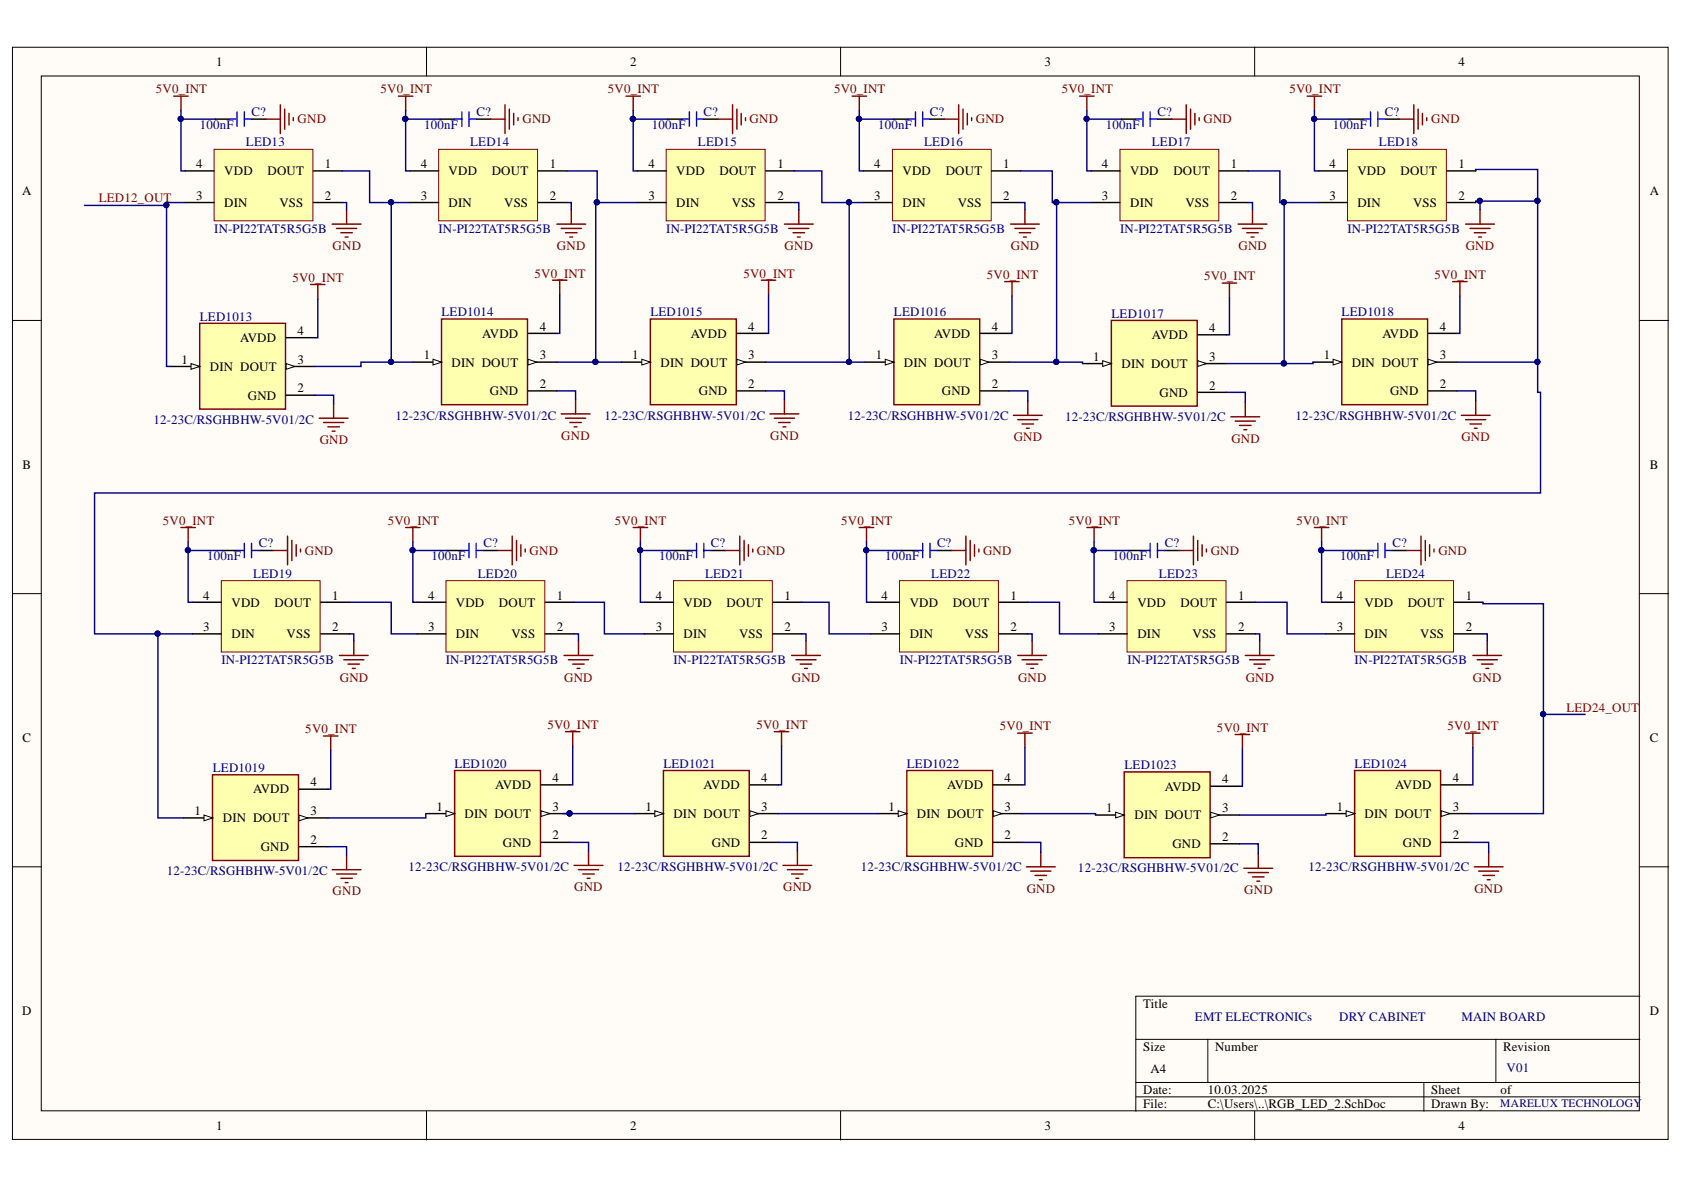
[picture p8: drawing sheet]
<svg xmlns="http://www.w3.org/2000/svg" width="297mm" height="210mm" viewBox="0 0 297 210" stroke-linecap="round" stroke-linejoin="round" font-family="sans-serif">
<defs><g id="words">
<g font-size="2.3">
<text x="38.1" y="11.6">1</text>
<text x="111.2" y="11.6">2</text>
<text x="184.2" y="11.6">3</text>
<text x="257.3" y="11.6">4</text>
<text x="34.6" y="29.6">4</text>
<text x="57.3" y="29.6">1</text>
<text x="74.2" y="29.6">4</text>
<text x="97" y="29.6">1</text>
<text x="114.4" y="29.6">4</text>
<text x="137.1" y="29.6">1</text>
<text x="154.2" y="29.6">4</text>
<text x="177" y="29.6">1</text>
<text x="194.4" y="29.6">4</text>
<text x="217.1" y="29.6">1</text>
<text x="234.5" y="29.6">4</text>
<text x="257.3" y="29.6">1</text>
<text x="3.9" y="34.4">A</text>
<text x="34.6" y="35.2">3</text>
<text x="39.6" y="30.9">VDD</text>
<text x="47.2" y="30.9">DOUT</text>
<text x="57.3" y="35.2">2</text>
<text x="74.2" y="35.2">3</text>
<text x="79.1" y="30.9">VDD</text>
<text x="86.7" y="30.9">DOUT</text>
<text x="97" y="35.2">2</text>
<text x="114.4" y="35.2">3</text>
<text x="119.3" y="30.9">VDD</text>
<text x="126.9" y="30.9">DOUT</text>
<text x="137.1" y="35.2">2</text>
<text x="154.2" y="35.2">3</text>
<text x="159.2" y="30.9">VDD</text>
<text x="166.8" y="30.9">DOUT</text>
<text x="177" y="35.2">2</text>
<text x="194.4" y="35.2">3</text>
<text x="199.4" y="30.9">VDD</text>
<text x="207" y="30.9">DOUT</text>
<text x="217.1" y="35.2">2</text>
<text x="234.5" y="35.2">3</text>
<text x="239.4" y="30.9">VDD</text>
<text x="247" y="30.9">DOUT</text>
<text x="257.3" y="35.2">2</text>
<text x="291" y="34.4">A</text>
<text x="39.6" y="36.5">DIN</text>
<text x="49.3" y="36.5">VSS</text>
<text x="79.1" y="36.5">DIN</text>
<text x="88.9" y="36.5">VSS</text>
<text x="119.3" y="36.5">DIN</text>
<text x="129.1" y="36.5">VSS</text>
<text x="159.2" y="36.5">DIN</text>
<text x="168.9" y="36.5">VSS</text>
<text x="199.4" y="36.5">DIN</text>
<text x="209.1" y="36.5">VSS</text>
<text x="239.4" y="36.5">DIN</text>
<text x="249.2" y="36.5">VSS</text>
<text x="52.5" y="59.1">4</text>
<text x="85.1" y="59.6">AVDD</text>
<text x="95.2" y="58.3">4</text>
<text x="121.8" y="59.6">AVDD</text>
<text x="132" y="58.3">4</text>
<text x="164.8" y="59.6">AVDD</text>
<text x="174.9" y="58.3">4</text>
<text x="203.2" y="59.9">AVDD</text>
<text x="213.3" y="58.6">4</text>
<text x="243.8" y="59.6">AVDD</text>
<text x="254" y="58.3">4</text>
<text x="32" y="64.2">1</text>
<text x="37" y="65.4">DIN DOUT</text>
<text x="42.4" y="60.4">AVDD</text>
<text x="52.5" y="64.2">3</text>
<text x="74.7" y="63.4">1</text>
<text x="79.6" y="64.7">DIN DOUT</text>
<text x="95.2" y="63.4">3</text>
<text x="111.5" y="63.4">1</text>
<text x="116.5" y="64.7">DIN DOUT</text>
<text x="132" y="63.4">3</text>
<text x="154.5" y="63.4">1</text>
<text x="159.5" y="64.7">DIN DOUT</text>
<text x="174.9" y="63.4">3</text>
<text x="192.9" y="63.6">1</text>
<text x="197.8" y="64.9">DIN DOUT</text>
<text x="213.3" y="63.6">3</text>
<text x="233.5" y="63.4">1</text>
<text x="238.4" y="64.7">DIN DOUT</text>
<text x="254" y="63.4">3</text>
<text x="43.7" y="70.5">GND</text>
<text x="52.5" y="69.2">2</text>
<text x="86.4" y="69.7">GND</text>
<text x="95.2" y="68.5">2</text>
<text x="123.3" y="69.7">GND</text>
<text x="132" y="68.5">2</text>
<text x="166.1" y="69.7">GND</text>
<text x="174.9" y="68.5">2</text>
<text x="204.5" y="70">GND</text>
<text x="213.3" y="68.7">2</text>
<text x="245.2" y="69.7">GND</text>
<text x="254" y="68.5">2</text>
<text x="4" y="82.6">B</text>
<text x="291" y="82.6">B</text>
<text x="35.8" y="105.8">4</text>
<text x="40.8" y="107">VDD</text>
<text x="48.4" y="107">DOUT</text>
<text x="58.6" y="105.8">1</text>
<text x="75.5" y="105.8">4</text>
<text x="80.4" y="107">VDD</text>
<text x="88" y="107">DOUT</text>
<text x="98.2" y="105.8">1</text>
<text x="115.7" y="105.8">4</text>
<text x="120.6" y="107">VDD</text>
<text x="128.2" y="107">DOUT</text>
<text x="138.4" y="105.8">1</text>
<text x="155.5" y="105.8">4</text>
<text x="160.5" y="107">VDD</text>
<text x="168.1" y="107">DOUT</text>
<text x="178.2" y="105.8">1</text>
<text x="195.6" y="105.8">4</text>
<text x="200.6" y="107">VDD</text>
<text x="208.2" y="107">DOUT</text>
<text x="218.4" y="105.8">1</text>
<text x="235.8" y="105.8">4</text>
<text x="240.7" y="107">VDD</text>
<text x="248.3" y="107">DOUT</text>
<text x="258.5" y="105.8">1</text>
<text x="35.8" y="111.3">3</text>
<text x="40.8" y="112.6">DIN</text>
<text x="50.6" y="112.6">VSS</text>
<text x="58.6" y="111.3">2</text>
<text x="75.5" y="111.3">3</text>
<text x="80.4" y="112.6">DIN</text>
<text x="90.2" y="112.6">VSS</text>
<text x="98.2" y="111.3">2</text>
<text x="115.7" y="111.3">3</text>
<text x="120.6" y="112.6">DIN</text>
<text x="130.4" y="112.6">VSS</text>
<text x="138.4" y="111.3">2</text>
<text x="155.5" y="111.3">3</text>
<text x="160.5" y="112.6">DIN</text>
<text x="170.2" y="112.6">VSS</text>
<text x="178.2" y="111.3">2</text>
<text x="195.6" y="111.3">3</text>
<text x="200.6" y="112.6">DIN</text>
<text x="210.4" y="112.6">VSS</text>
<text x="218.4" y="111.3">2</text>
<text x="235.8" y="111.3">3</text>
<text x="240.7" y="112.6">DIN</text>
<text x="250.5" y="112.6">VSS</text>
<text x="258.5" y="111.3">2</text>
<text x="4" y="130.8">C</text>
<text x="291" y="130.8">C</text>
<text x="97.5" y="137.9">4</text>
<text x="134.3" y="137.9">4</text>
<text x="177.2" y="137.9">4</text>
<text x="256.3" y="137.9">4</text>
<text x="34.3" y="143.8">1</text>
<text x="44.6" y="140">AVDD</text>
<text x="54.8" y="138.7">4</text>
<text x="54.8" y="143.8">3</text>
<text x="77" y="143">1</text>
<text x="87.3" y="139.2">AVDD</text>
<text x="97.5" y="143">3</text>
<text x="113.9" y="143">1</text>
<text x="124.1" y="139.2">AVDD</text>
<text x="134.3" y="143">3</text>
<text x="156.7" y="143">1</text>
<text x="167.1" y="139.2">AVDD</text>
<text x="177.2" y="143">3</text>
<text x="195.1" y="143.3">1</text>
<text x="205.4" y="139.5">AVDD</text>
<text x="215.6" y="138.2">4</text>
<text x="215.6" y="143.3">3</text>
<text x="235.8" y="143">1</text>
<text x="246.1" y="139.2">AVDD</text>
<text x="256.3" y="143">3</text>
<text x="39.3" y="145">DIN DOUT</text>
<text x="54.8" y="148.8">2</text>
<text x="81.9" y="144.3">DIN DOUT</text>
<text x="88.7" y="149.3">GND</text>
<text x="97.5" y="148.1">2</text>
<text x="118.8" y="144.3">DIN DOUT</text>
<text x="125.6" y="149.3">GND</text>
<text x="134.3" y="148.1">2</text>
<text x="161.7" y="144.3">DIN DOUT</text>
<text x="168.4" y="149.3">GND</text>
<text x="177.2" y="148.1">2</text>
<text x="200.1" y="144.5">DIN DOUT</text>
<text x="206.8" y="149.6">GND</text>
<text x="215.6" y="148.3">2</text>
<text x="240.7" y="144.3">DIN DOUT</text>
<text x="247.5" y="149.3">GND</text>
<text x="256.3" y="148.1">2</text>
<text x="46" y="150.1">GND</text>
<text x="3.9" y="179">D</text>
<text x="201.6" y="177.8">Title</text>
<text x="291" y="179">D</text>
<text x="201.6" y="185.4">Size</text>
<text x="214.3" y="185.4">Number</text>
<text x="265.1" y="185.4">Revision</text>
<text x="202.9" y="189.2">A4</text>
<text x="201.6" y="193">Date:</text>
<text x="201.6" y="195.5">File:</text>
<text x="213.1" y="193">10.03.2025</text>
<text x="213.1" y="195.5">C:\Users\..\RGB_LED_2.SchDoc</text>
<text x="252.5" y="193">Sheet</text>
<text x="252.5" y="195.5">Drawn By:</text>
<text x="264.7" y="193">of</text>
<text x="38.1" y="199.3">1</text>
<text x="111.2" y="199.3">2</text>
<text x="184.2" y="199.3">3</text>
<text x="257.3" y="199.3">4</text>
</g>
<g font-size="2.3" fill="#800000">
<text x="27.5" y="16.5">5V0_INT</text>
<text x="67.1" y="16.5">5V0_INT</text>
<text x="107.2" y="16.5">5V0_INT</text>
<text x="147.1" y="16.5">5V0_INT</text>
<text x="187.3" y="16.5">5V0_INT</text>
<text x="227.4" y="16.5">5V0_INT</text>
<text x="52.5" y="21.8">GND</text>
<text x="92.2" y="21.8">GND</text>
<text x="132.2" y="21.8">GND</text>
<text x="172.1" y="21.8">GND</text>
<text x="212.3" y="21.8">GND</text>
<text x="252.5" y="21.8">GND</text>
<text x="17.4" y="35.7">LED12_OUT</text>
<text x="58.7" y="44.1">GND</text>
<text x="98.2" y="44.1">GND</text>
<text x="138.4" y="44.1">GND</text>
<text x="178.3" y="44.1">GND</text>
<text x="218.5" y="44.1">GND</text>
<text x="258.5" y="44.1">GND</text>
<text x="51.6" y="49.7">5V0_INT</text>
<text x="94.3" y="49">5V0_INT</text>
<text x="131.1" y="49">5V0_INT</text>
<text x="174.1" y="49.2">5V0_INT</text>
<text x="212.4" y="49.5">5V0_INT</text>
<text x="253" y="49.2">5V0_INT</text>
<text x="99" y="77.6">GND</text>
<text x="135.9" y="77.6">GND</text>
<text x="178.8" y="77.8">GND</text>
<text x="257.8" y="77.8">GND</text>
<text x="56.4" y="78.3">GND</text>
<text x="217.2" y="78.1">GND</text>
<text x="28.7" y="92.5">5V0_INT</text>
<text x="68.4" y="92.5">5V0_INT</text>
<text x="108.5" y="92.5">5V0_INT</text>
<text x="148.4" y="92.5">5V0_INT</text>
<text x="188.5" y="92.5">5V0_INT</text>
<text x="228.7" y="92.5">5V0_INT</text>
<text x="53.8" y="97.8">GND</text>
<text x="93.4" y="97.8">GND</text>
<text x="133.5" y="97.8">GND</text>
<text x="173.4" y="97.8">GND</text>
<text x="213.6" y="97.8">GND</text>
<text x="253.7" y="97.8">GND</text>
<text x="59.9" y="120.2">GND</text>
<text x="99.5" y="120.2">GND</text>
<text x="139.7" y="120.2">GND</text>
<text x="179.6" y="120.2">GND</text>
<text x="219.7" y="120.2">GND</text>
<text x="259.8" y="120.2">GND</text>
<text x="276.3" y="125.5">LED24_OUT</text>
<text x="53.9" y="129.3">5V0_INT</text>
<text x="96.6" y="128.6">5V0_INT</text>
<text x="133.4" y="128.6">5V0_INT</text>
<text x="176.4" y="128.8">5V0_INT</text>
<text x="214.7" y="129.1">5V0_INT</text>
<text x="255.3" y="128.8">5V0_INT</text>
<text x="58.7" y="157.9">GND</text>
<text x="101.3" y="157.2">GND</text>
<text x="138.1" y="157.2">GND</text>
<text x="181.1" y="157.4">GND</text>
<text x="219.5" y="157.7">GND</text>
<text x="260.1" y="157.4">GND</text>
</g>
<g font-size="2.3" fill="#000080">
<text x="35.3" y="22.8">100nF</text>
<text x="44.4" y="20.5">C?</text>
<text x="74.8" y="22.8">100nF</text>
<text x="84" y="20.5">C?</text>
<text x="115" y="22.8">100nF</text>
<text x="124.1" y="20.5">C?</text>
<text x="154.9" y="22.8">100nF</text>
<text x="164" y="20.5">C?</text>
<text x="195" y="22.8">100nF</text>
<text x="204.2" y="20.5">C?</text>
<text x="235.1" y="22.8">100nF</text>
<text x="244.3" y="20.5">C?</text>
<text x="43.4" y="25.8">LED13</text>
<text x="82.9" y="25.8">LED14</text>
<text x="123.1" y="25.8">LED15</text>
<text x="163" y="25.8">LED16</text>
<text x="203.2" y="25.8">LED17</text>
<text x="243.2" y="25.8">LED18</text>
<text x="37.8" y="41">IN-PI22TAT5R5G5B</text>
<text x="77.4" y="41">IN-PI22TAT5R5G5B</text>
<text x="117.5" y="41">IN-PI22TAT5R5G5B</text>
<text x="157.4" y="41">IN-PI22TAT5R5G5B</text>
<text x="197.6" y="41">IN-PI22TAT5R5G5B</text>
<text x="237.7" y="41">IN-PI22TAT5R5G5B</text>
<text x="35.3" y="56.6">LED1013</text>
<text x="77.9" y="55.8">LED1014</text>
<text x="114.7" y="55.8">LED1015</text>
<text x="157.7" y="55.8">LED1016</text>
<text x="196.1" y="56.1">LED1017</text>
<text x="236.6" y="55.8">LED1018</text>
<text x="27.1" y="74.8">12-23C/RSGHBHW-5V01/2C</text>
<text x="69.8" y="74">12-23C/RSGHBHW-5V01/2C</text>
<text x="106.6" y="74">12-23C/RSGHBHW-5V01/2C</text>
<text x="149.6" y="74">12-23C/RSGHBHW-5V01/2C</text>
<text x="187.9" y="74.3">12-23C/RSGHBHW-5V01/2C</text>
<text x="228.5" y="74">12-23C/RSGHBHW-5V01/2C</text>
<text x="36.5" y="98.9">100nF</text>
<text x="44.6" y="101.9">LED19</text>
<text x="45.7" y="96.6">C?</text>
<text x="76.1" y="98.9">100nF</text>
<text x="84.3" y="101.9">LED20</text>
<text x="85.3" y="96.6">C?</text>
<text x="116.3" y="98.9">100nF</text>
<text x="124.4" y="101.9">LED21</text>
<text x="125.4" y="96.6">C?</text>
<text x="156.2" y="98.9">100nF</text>
<text x="164.3" y="101.9">LED22</text>
<text x="165.3" y="96.6">C?</text>
<text x="196.3" y="98.9">100nF</text>
<text x="204.4" y="101.9">LED23</text>
<text x="205.4" y="96.6">C?</text>
<text x="236.4" y="98.9">100nF</text>
<text x="244.5" y="101.9">LED24</text>
<text x="245.6" y="96.6">C?</text>
<text x="39.1" y="117.2">IN-PI22TAT5R5G5B</text>
<text x="78.6" y="117.2">IN-PI22TAT5R5G5B</text>
<text x="118.8" y="117.2">IN-PI22TAT5R5G5B</text>
<text x="158.7" y="117.2">IN-PI22TAT5R5G5B</text>
<text x="198.9" y="117.2">IN-PI22TAT5R5G5B</text>
<text x="238.9" y="117.2">IN-PI22TAT5R5G5B</text>
<text x="37.5" y="136.2">LED1019</text>
<text x="80.2" y="135.4">LED1020</text>
<text x="117" y="135.4">LED1021</text>
<text x="160" y="135.4">LED1022</text>
<text x="198.3" y="135.7">LED1023</text>
<text x="238.9" y="135.4">LED1024</text>
<text x="29.4" y="154.4">12-23C/RSGHBHW-5V01/2C</text>
<text x="72" y="153.6">12-23C/RSGHBHW-5V01/2C</text>
<text x="108.9" y="153.6">12-23C/RSGHBHW-5V01/2C</text>
<text x="151.8" y="153.6">12-23C/RSGHBHW-5V01/2C</text>
<text x="190.1" y="153.9">12-23C/RSGHBHW-5V01/2C</text>
<text x="230.8" y="153.6">12-23C/RSGHBHW-5V01/2C</text>
<text x="210.8" y="180.1">EMT ELECTRONICs</text>
<text x="236.2" y="180.1">DRY CABINET</text>
<text x="257.8" y="180.1">MAIN BOARD</text>
<text x="265.7" y="189.1">V01</text>
</g>
<text font-size="2" fill="#000080" x="264.6" y="195.3">MARELUX TECHNOLOGY</text>
</g></defs>
<g fill="#fffcf8" stroke="#000" stroke-width=".18">
<path d="M2.2 8.3h292v192.7h-292z"/>
<path d="M7.3 13.4h281.9v182.5h-281.9z"/>
</g>
<g fill="none" stroke="#000" stroke-width=".18">
<path d="M75.2 8.3v5.1M148.3 8.3v5.1M221.3 8.3v5.1M2.2 56.5h5.1M289.3 56.5h5M2.2 104.7h5.1M289.3 104.7h5M2.2 152.9h5.1M289.3 152.9h5M289.3 175.7h-89v20.3M75.2 196v5.1M148.3 196v5.1"/>
<path d="M200.3 183.3h89M200.3 190.9h89M200.3 193.5h89M213 183.3v7.6M221.3 196v5.1M251.2 190.9v5.1M263.9 183.3v7.6"/>
</g>
<path d="M30.7 17h2.5M31.9 17v2.5M58.6 39.5h5.1M61.1 37v2.5M59.4 40.3h3.5M60.1 41.1h2.1M60.9 41.8h.5" fill="none" stroke="#800000" stroke-width=".25"/>
<path d="M37.8 26.3h17.4v12.6h-17.4z" fill="#ffffb0" stroke="#800000" stroke-width=".18"/>
<path d="M32.7 30.1h5.1M32.7 35.7h5.1M38 21h2.6M44.4 21h2.5M55.3 30.1h5.1M55.3 35.7h5.1" fill="none" stroke="#000" stroke-width=".25"/>
<path d="M41.8 19.7v2.6M43.1 19.7v2.6M40.6 21h1.2M43.1 21h1.3" fill="none" stroke="#00f" stroke-width=".25"/>
<path d="M49.4 18.5v5.1M50.2 19.2v3.6M70.3 17h2.5M71.6 17v2.5M46.9 21h2.5M51 20v2M51.7 20.8v.5M98.2 39.5h5.1M100.8 37v2.5M99 40.3h3.5M99.7 41.1h2.1M100.5 41.8h.5" fill="none" stroke="#800000" stroke-width=".25"/>
<path d="M77.4 26.3h17.4v12.6h-17.4z" fill="#ffffb0" stroke="#800000" stroke-width=".18"/>
<path d="M72.3 30.1h5.1M72.3 35.7h5.1M77.6 21h2.6M84 21h2.5M94.9 30.1h5.1M94.9 35.7h5.1" fill="none" stroke="#000" stroke-width=".25"/>
<path d="M81.5 19.7v2.6M82.7 19.7v2.6M80.2 21h1.3M82.7 21h1.3" fill="none" stroke="#00f" stroke-width=".25"/>
<path d="M89.1 18.5v5.1M89.8 19.2v3.6M110.4 17h2.6M111.7 17v2.5M86.5 21h2.6M90.6 20v2M91.4 20.8v.5M138.4 39.5h5M140.9 37v2.5M139.1 40.3h3.6M139.9 41.1h2M140.6 41.8h.6" fill="none" stroke="#800000" stroke-width=".25"/>
<path d="M117.5 26.3h17.5v12.6h-17.5z" fill="#ffffb0" stroke="#800000" stroke-width=".18"/>
<path d="M112.5 30.1h5M112.5 35.7h5M117.8 21h2.5M124.1 21h2.6M135.1 30.1h5M135.1 35.7h5" fill="none" stroke="#000" stroke-width=".25"/>
<path d="M121.6 19.7v2.6M122.9 19.7v2.6M120.3 21h1.3M122.9 21h1.2" fill="none" stroke="#00f" stroke-width=".25"/>
<path d="M129.2 18.5v5.1M130 19.2v3.6M150.3 17h2.5M151.6 17v2.5M126.7 21h2.5M130.7 20v2M131.5 20.8v.5M178.2 39.5h5.1M180.8 37v2.5M179 40.3h3.6M179.8 41.1h2M180.5 41.8h.5" fill="none" stroke="#800000" stroke-width=".25"/>
<path d="M157.4 26.3h17.4v12.6h-17.4z" fill="#ffffb0" stroke="#800000" stroke-width=".18"/>
<path d="M152.3 30.1h5.1M152.3 35.7h5.1M157.7 21h2.5M164 21h2.6M174.9 30.1h5.1M174.9 35.7h5.1" fill="none" stroke="#000" stroke-width=".25"/>
<path d="M161.5 19.7v2.6M162.8 19.7v2.6M160.2 21h1.3M162.8 21h1.2" fill="none" stroke="#00f" stroke-width=".25"/>
<path d="M169.1 18.5v5.1M169.9 19.2v3.6M190.4 17h2.6M191.7 17v2.5M166.6 21h2.5M170.6 20v2M171.4 20.8v.5M218.4 39.5h5.1M220.9 37v2.5M219.1 40.3h3.6M219.9 41.1h2M220.7 41.8h.5" fill="none" stroke="#800000" stroke-width=".25"/>
<path d="M197.6 26.3h17.4v12.6h-17.4z" fill="#ffffb0" stroke="#800000" stroke-width=".18"/>
<path d="M192.5 30.1h5.1M192.5 35.7h5.1M197.8 21h2.5M204.2 21h2.5M215.1 30.1h5.1M215.1 35.7h5.1" fill="none" stroke="#000" stroke-width=".25"/>
<path d="M201.6 19.7v2.6M202.9 19.7v2.6M200.3 21h1.3M202.9 21h1.3" fill="none" stroke="#00f" stroke-width=".25"/>
<path d="M209.2 18.5v5.1M210 19.2v3.6M230.6 17h2.5M231.8 17v2.5M206.7 21h2.5M210.8 20v2M211.5 20.8v.5M258.5 39.5h5.1M261.1 37v2.5M259.3 40.3h3.5M260 41.1h2.1M260.8 41.8h.5" fill="none" stroke="#800000" stroke-width=".25"/>
<path d="M237.7 26.3h17.4v12.6h-17.4z" fill="#ffffb0" stroke="#800000" stroke-width=".18"/>
<path d="M232.6 30.1h5.1M232.6 35.7h5.1M237.9 21h2.6M244.3 21h2.5M255.2 30.1h5.1M255.2 35.7h5.1" fill="none" stroke="#000" stroke-width=".25"/>
<path d="M241.8 19.7v2.6M243 19.7v2.6M240.5 21h1.3M243 21h1.3" fill="none" stroke="#00f" stroke-width=".25"/>
<path d="M249.4 18.5v5.1M250.1 19.2v3.6M246.8 21h2.6M250.9 20v2M251.7 20.8v.5M31.9 93h2.6M33.2 93v2.6M59.9 115.6h5M60.6 116.4h3.6M61.4 117.1h2M62.2 117.9h.5M62.4 113.1v2.5" fill="none" stroke="#800000" stroke-width=".25"/>
<path d="M39 102.4h17.5v12.6h-17.5z" fill="#ffffb0" stroke="#800000" stroke-width=".18"/>
<path d="M39.3 97.1h2.5M45.6 97.1h2.6M34 106.2h5M34 111.8h5M56.6 106.2h5M56.6 111.8h5" fill="none" stroke="#000" stroke-width=".25"/>
<path d="M41.8 97.1h1.3M43.1 95.8v2.6M44.4 95.8v2.6M44.4 97.1h1.2" fill="none" stroke="#00f" stroke-width=".25"/>
<path d="M48.2 97.1h2.5M50.7 94.6v5M51.5 95.3v3.6M52.2 96.1v2M53 96.8v.6M71.6 93h2.5M72.8 93v2.6M99.5 115.6h5.1M100.3 116.4h3.5M101 117.1h2.1M101.8 117.9h.5M102 113.1v2.5" fill="none" stroke="#800000" stroke-width=".25"/>
<path d="M78.7 102.4h17.4v12.6h-17.4z" fill="#ffffb0" stroke="#800000" stroke-width=".18"/>
<path d="M78.9 97.1h2.6M85.3 97.1h2.5M73.6 106.2h5.1M73.6 111.8h5.1M96.2 106.2h5.1M96.2 111.8h5.1" fill="none" stroke="#000" stroke-width=".25"/>
<path d="M81.5 97.1h1.2M82.7 95.8v2.6M84 95.8v2.6M84 97.1h1.3" fill="none" stroke="#00f" stroke-width=".25"/>
<path d="M87.8 97.1h2.5M90.3 94.6v5M91.1 95.3v3.6M91.9 96.1v2M92.6 96.8v.6M111.7 93h2.5M113 93v2.6M139.6 115.6h5.1M140.4 116.4h3.6M141.2 117.1h2M141.9 117.9h.5M142.2 113.1v2.5" fill="none" stroke="#800000" stroke-width=".25"/>
<path d="M118.8 102.4h17.4v12.6h-17.4z" fill="#ffffb0" stroke="#800000" stroke-width=".18"/>
<path d="M119.1 97.1h2.5M125.4 97.1h2.5M113.7 106.2h5.1M113.7 111.8h5.1M136.3 106.2h5.1M136.3 111.8h5.1" fill="none" stroke="#000" stroke-width=".25"/>
<path d="M121.6 97.1h1.3M122.9 95.8v2.6M124.1 95.8v2.6M124.1 97.1h1.3" fill="none" stroke="#00f" stroke-width=".25"/>
<path d="M127.9 97.1h2.6M130.5 94.6v5M131.2 95.3v3.6M132 96.1v2M132.8 96.8v.6M151.6 93h2.5M152.8 93v2.6M179.5 115.6h5.1M180.3 116.4h3.5M181 117.1h2.1M181.8 117.9h.5M182.1 113.1v2.5" fill="none" stroke="#800000" stroke-width=".25"/>
<path d="M158.7 102.4h17.4v12.6h-17.4z" fill="#ffffb0" stroke="#800000" stroke-width=".18"/>
<path d="M158.9 97.1h2.6M165.3 97.1h2.5M153.6 106.2h5.1M153.6 111.8h5.1M176.2 106.2h5.1M176.2 111.8h5.1" fill="none" stroke="#000" stroke-width=".25"/>
<path d="M161.5 97.1h1.3M162.8 95.8v2.6M164 95.8v2.6M164 97.1h1.3" fill="none" stroke="#00f" stroke-width=".25"/>
<path d="M167.8 97.1h2.6M170.4 94.6v5M171.1 95.3v3.6M171.9 96.1v2M172.7 96.8v.6M191.7 93h2.6M193 93v2.6M219.7 115.6h5M220.4 116.4h3.6M221.2 117.1h2M221.9 117.9h.5M222.2 113.1v2.5" fill="none" stroke="#800000" stroke-width=".25"/>
<path d="M198.8 102.4h17.5v12.6h-17.5z" fill="#ffffb0" stroke="#800000" stroke-width=".18"/>
<path d="M199.1 97.1h2.5M205.4 97.1h2.6M193.7 106.2h5.1M193.7 111.8h5.1M216.4 106.2h5M216.4 111.8h5" fill="none" stroke="#000" stroke-width=".25"/>
<path d="M201.6 97.1h1.3M202.9 95.8v2.6M204.2 95.8v2.6M204.2 97.1h1.2" fill="none" stroke="#00f" stroke-width=".25"/>
<path d="M208 97.1h2.5M210.5 94.6v5M211.3 95.3v3.6M212 96.1v2M212.8 96.8v.6M231.8 93h2.6M233.1 93v2.6M259.8 115.6h5.1M260.6 116.4h3.5M261.3 117.1h2M262.1 117.9h.5M262.3 113.1v2.5" fill="none" stroke="#800000" stroke-width=".25"/>
<path d="M238.9 102.4h17.5v12.6h-17.5z" fill="#ffffb0" stroke="#800000" stroke-width=".18"/>
<path d="M239.2 97.1h2.6M245.6 97.1h2.5M233.9 106.2h5.1M233.9 111.8h5.1M256.5 106.2h5.1M256.5 111.8h5.1" fill="none" stroke="#000" stroke-width=".25"/>
<path d="M241.8 97.1h1.2M243 95.8v2.6M244.3 95.8v2.6M244.3 97.1h1.3" fill="none" stroke="#00f" stroke-width=".25"/>
<path d="M248.1 97.1h2.5M250.6 94.6v5M251.4 95.3v3.6M252.2 96.1v2M252.9 96.8v.6" fill="none" stroke="#800000" stroke-width=".25"/>
<path d="M35.2 57h15.2v15.2h-15.2z" fill="#ffffb0" stroke="#800000" stroke-width=".25"/>
<path d="M30.1 64.6h5.1" fill="none" stroke="#000" stroke-width=".25"/>
<path d="M33.7 64.1l1.5 .5-1.5 .5z" fill="#fffcf8"/>
<path d="M33.7 64.1l1.5 .5-1.5 .5z" fill="none" stroke="#000" stroke-width=".18"/>
<path d="M50.5 59.6h5M50.5 64.6h5" fill="none" stroke="#000" stroke-width=".25"/>
<path d="M50.5 64.1l1.5 .5-1.5 .5z" fill="#fffcf8"/>
<path d="M50.5 64.1l1.5 .5-1.5 .5z" fill="none" stroke="#000" stroke-width=".18"/>
<path d="M50.5 69.7h5" fill="none" stroke="#000" stroke-width=".25"/>
<path d="M54.8 50.2h2.5M56.1 50.2v2.5M56.3 73.8h5.1M57.1 74.5h3.5M57.8 75.3h2.1M58.6 76.1h.5M58.8 71.2v2.6" fill="none" stroke="#800000" stroke-width=".25"/>
<path d="M77.9 56.3h15.1v15.1h-15.1z" fill="#ffffb0" stroke="#800000" stroke-width=".25"/>
<path d="M72.8 63.9h5.1" fill="none" stroke="#000" stroke-width=".25"/>
<path d="M76.4 63.4l1.5 .5-1.5 .5z" fill="#fffcf8"/>
<path d="M76.4 63.4l1.5 .5-1.5 .5z" fill="none" stroke="#000" stroke-width=".18"/>
<path d="M93.1 58.8h5.1M93.1 63.9h5.1" fill="none" stroke="#000" stroke-width=".25"/>
<path d="M93.1 63.4l1.6 .5-1.6 .5z" fill="#fffcf8"/>
<path d="M93.1 63.4l1.6 .5-1.6 .5z" fill="none" stroke="#000" stroke-width=".18"/>
<path d="M93.1 68.9h5.1" fill="none" stroke="#000" stroke-width=".25"/>
<path d="M97.5 49.4h2.5M98.7 49.4v2.6M99 73h5.1M99.7 73.8h3.6M100.5 74.5h2M101.3 75.3h.5M101.5 70.5v2.5" fill="none" stroke="#800000" stroke-width=".25"/>
<path d="M114.7 56.3h15.2v15.1h-15.2z" fill="#ffffb0" stroke="#800000" stroke-width=".25"/>
<path d="M109.7 63.9h5" fill="none" stroke="#000" stroke-width=".25"/>
<path d="M113.2 63.4l1.5 .5-1.5 .5z" fill="#fffcf8"/>
<path d="M113.2 63.4l1.5 .5-1.5 .5z" fill="none" stroke="#000" stroke-width=".18"/>
<path d="M130 58.8h5.1M130 63.9h5.1" fill="none" stroke="#000" stroke-width=".25"/>
<path d="M130 63.4l1.5 .5-1.5 .5z" fill="#fffcf8"/>
<path d="M130 63.4l1.5 .5-1.5 .5z" fill="none" stroke="#000" stroke-width=".18"/>
<path d="M130 68.9h5.1" fill="none" stroke="#000" stroke-width=".25"/>
<path d="M134.3 49.4h2.5M135.6 49.4v2.6M135.8 73h5.1M136.6 73.8h3.5M137.3 74.5h2.1M138.1 75.3h.5M138.4 70.5v2.5" fill="none" stroke="#800000" stroke-width=".25"/>
<path d="M157.7 56.3h15.1v15.1h-15.1z" fill="#ffffb0" stroke="#800000" stroke-width=".25"/>
<path d="M152.6 63.9h5.1" fill="none" stroke="#000" stroke-width=".25"/>
<path d="M156.1 63.4l1.6 .5-1.6 .5z" fill="#fffcf8"/>
<path d="M156.1 63.4l1.6 .5-1.6 .5z" fill="none" stroke="#000" stroke-width=".18"/>
<path d="M172.9 58.8h5.1M172.9 63.9h5.1" fill="none" stroke="#000" stroke-width=".25"/>
<path d="M172.9 63.4l1.5 .5-1.5 .5z" fill="#fffcf8"/>
<path d="M172.9 63.4l1.5 .5-1.5 .5z" fill="none" stroke="#000" stroke-width=".18"/>
<path d="M172.9 68.9h5.1" fill="none" stroke="#000" stroke-width=".25"/>
<path d="M177.2 49.7h2.6M178.5 49.7v2.5M178.8 73.3h5M179.5 74h3.6M180.3 74.8h2M181 75.5h.5M181.3 70.7v2.6" fill="none" stroke="#800000" stroke-width=".25"/>
<path d="M196 56.5h15.2v15.1h-15.2z" fill="#ffffb0" stroke="#800000" stroke-width=".25"/>
<path d="M190.9 64.1h5.1" fill="none" stroke="#000" stroke-width=".25"/>
<path d="M194.5 63.6l1.5 .5-1.5 .5z" fill="#fffcf8"/>
<path d="M194.5 63.6l1.5 .5-1.5 .5z" fill="none" stroke="#000" stroke-width=".18"/>
<path d="M211.3 59.1h5.1M211.3 64.1h5.1" fill="none" stroke="#000" stroke-width=".25"/>
<path d="M211.3 63.6l1.5 .5-1.5 .5z" fill="#fffcf8"/>
<path d="M211.3 63.6l1.5 .5-1.5 .5z" fill="none" stroke="#000" stroke-width=".18"/>
<path d="M211.3 69.2h5.1" fill="none" stroke="#000" stroke-width=".25"/>
<path d="M215.6 49.9h2.5M216.9 49.9v2.6M217.1 73.5h5.1M217.9 74.3h3.5M218.6 75h2.1M219.4 75.8h.5M219.7 71v2.5" fill="none" stroke="#800000" stroke-width=".25"/>
<path d="M236.7 56.3h15.1v15.1h-15.1z" fill="#ffffb0" stroke="#800000" stroke-width=".25"/>
<path d="M231.6 63.9h5.1" fill="none" stroke="#000" stroke-width=".25"/>
<path d="M235.2 63.4l1.5 .5-1.5 .5z" fill="#fffcf8"/>
<path d="M235.2 63.4l1.5 .5-1.5 .5z" fill="none" stroke="#000" stroke-width=".18"/>
<path d="M251.9 58.8h5.1M251.9 63.9h5.1" fill="none" stroke="#000" stroke-width=".25"/>
<path d="M251.9 63.4l1.5 .5-1.5 .5z" fill="#fffcf8"/>
<path d="M251.9 63.4l1.5 .5-1.5 .5z" fill="none" stroke="#000" stroke-width=".18"/>
<path d="M251.9 68.9h5.1" fill="none" stroke="#000" stroke-width=".25"/>
<path d="M256.2 49.7h2.6M257.5 49.7v2.5M257.8 73.3h5M258.5 74h3.6M259.3 74.8h2M260 75.5h.6M260.3 70.7v2.6" fill="none" stroke="#800000" stroke-width=".25"/>
<path d="M37.5 136.7h15.2v15.1h-15.2z" fill="#ffffb0" stroke="#800000" stroke-width=".25"/>
<path d="M32.4 144.3h5.1" fill="none" stroke="#000" stroke-width=".25"/>
<path d="M36 143.8l1.5 .5-1.5 .5z" fill="#fffcf8"/>
<path d="M36 143.8l1.5 .5-1.5 .5z" fill="none" stroke="#000" stroke-width=".18"/>
<path d="M52.8 139.2h5M52.8 144.3h5" fill="none" stroke="#000" stroke-width=".25"/>
<path d="M52.8 143.8l1.5 .5-1.5 .5z" fill="#fffcf8"/>
<path d="M52.8 143.8l1.5 .5-1.5 .5z" fill="none" stroke="#000" stroke-width=".18"/>
<path d="M52.8 149.3h5" fill="none" stroke="#000" stroke-width=".25"/>
<path d="M57.1 129.8h2.5M58.3 129.8v2.6M58.6 153.4h5.1M59.4 154.2h3.5M60.1 154.9h2.1M60.9 155.7h.5M61.1 150.9v2.5" fill="none" stroke="#800000" stroke-width=".25"/>
<path d="M80.2 135.9h15.1v15.1h-15.1z" fill="#ffffb0" stroke="#800000" stroke-width=".25"/>
<path d="M75.1 143.5h5.1" fill="none" stroke="#000" stroke-width=".25"/>
<path d="M78.7 143l1.5 .5-1.5 .5z" fill="#fffcf8"/>
<path d="M78.7 143l1.5 .5-1.5 .5z" fill="none" stroke="#000" stroke-width=".18"/>
<path d="M95.4 138.4h5.1M95.4 143.5h5.1" fill="none" stroke="#000" stroke-width=".25"/>
<path d="M95.4 143l1.6 .5-1.6 .5z" fill="#fffcf8"/>
<path d="M95.4 143l1.6 .5-1.6 .5z" fill="none" stroke="#000" stroke-width=".18"/>
<circle cx="100.5" cy="143.5" r=".46" fill="#000080" stroke="#000080" stroke-width=".18"/>
<path d="M95.4 148.6h5.1" fill="none" stroke="#000" stroke-width=".25"/>
<path d="M99.7 129.1h2.6M101 129.1v2.5M101.3 152.6h5.1M102 153.4h3.6M102.8 154.2h2M103.6 154.9h.5M103.8 150.1v2.5" fill="none" stroke="#800000" stroke-width=".25"/>
<path d="M117 135.9h15.2v15.1h-15.2z" fill="#ffffb0" stroke="#800000" stroke-width=".25"/>
<path d="M111.9 143.5h5.1" fill="none" stroke="#000" stroke-width=".25"/>
<path d="M115.5 143l1.5 .5-1.5 .5z" fill="#fffcf8"/>
<path d="M115.5 143l1.5 .5-1.5 .5z" fill="none" stroke="#000" stroke-width=".18"/>
<path d="M132.3 138.4h5M132.3 143.5h5" fill="none" stroke="#000" stroke-width=".25"/>
<path d="M132.3 143l1.5 .5-1.5 .5z" fill="#fffcf8"/>
<path d="M132.3 143l1.5 .5-1.5 .5z" fill="none" stroke="#000" stroke-width=".18"/>
<path d="M132.3 148.6h5" fill="none" stroke="#000" stroke-width=".25"/>
<path d="M136.6 129.1h2.5M137.9 129.1v2.5M138.1 152.6h5.1M138.9 153.4h3.5M139.6 154.2h2.1M140.4 154.9h.5M140.6 150.1v2.5" fill="none" stroke="#800000" stroke-width=".25"/>
<path d="M160 135.9h15.1v15.1h-15.1z" fill="#ffffb0" stroke="#800000" stroke-width=".25"/>
<path d="M154.9 143.5h5.1" fill="none" stroke="#000" stroke-width=".25"/>
<path d="M158.4 143l1.6 .5-1.6 .5z" fill="#fffcf8"/>
<path d="M158.4 143l1.6 .5-1.6 .5z" fill="none" stroke="#000" stroke-width=".18"/>
<path d="M175.2 138.4h5.1M175.2 143.5h5.1" fill="none" stroke="#000" stroke-width=".25"/>
<path d="M175.2 143l1.5 .5-1.5 .5z" fill="#fffcf8"/>
<path d="M175.2 143l1.5 .5-1.5 .5z" fill="none" stroke="#000" stroke-width=".18"/>
<path d="M175.2 148.6h5.1" fill="none" stroke="#000" stroke-width=".25"/>
<path d="M179.5 129.3h2.6M180.8 129.3v2.5M181 152.9h5.1M181.8 153.7h3.6M182.6 154.4h2M183.3 155.2h.5M183.6 150.4v2.5" fill="none" stroke="#800000" stroke-width=".25"/>
<path d="M198.3 136.2h15.2v15.1h-15.2z" fill="#ffffb0" stroke="#800000" stroke-width=".25"/>
<path d="M193.2 143.8h5.1" fill="none" stroke="#000" stroke-width=".25"/>
<path d="M196.8 143.3l1.5 .5-1.5 .5z" fill="#fffcf8"/>
<path d="M196.8 143.3l1.5 .5-1.5 .5z" fill="none" stroke="#000" stroke-width=".18"/>
<path d="M213.6 138.7h5M213.6 143.8h5" fill="none" stroke="#000" stroke-width=".25"/>
<path d="M213.6 143.3l1.5 .5-1.5 .5z" fill="#fffcf8"/>
<path d="M213.6 143.3l1.5 .5-1.5 .5z" fill="none" stroke="#000" stroke-width=".18"/>
<path d="M213.6 148.8h5" fill="none" stroke="#000" stroke-width=".25"/>
<path d="M217.9 129.6h2.5M219.1 129.6v2.5M219.4 153.1h5.1M220.2 153.9h3.5M220.9 154.7h2.1M221.7 155.4h.5M221.9 150.6v2.5" fill="none" stroke="#800000" stroke-width=".25"/>
<path d="M238.9 135.9h15.2v15.1h-15.2z" fill="#ffffb0" stroke="#800000" stroke-width=".25"/>
<path d="M233.9 143.5h5.1" fill="none" stroke="#000" stroke-width=".25"/>
<path d="M237.4 143l1.6 .5-1.6 .5z" fill="#fffcf8"/>
<path d="M237.4 143l1.6 .5-1.6 .5z" fill="none" stroke="#000" stroke-width=".18"/>
<path d="M254.2 138.4h5.1M254.2 143.5h5.1" fill="none" stroke="#000" stroke-width=".25"/>
<path d="M254.2 143l1.5 .5-1.5 .5z" fill="#fffcf8"/>
<path d="M254.2 143l1.5 .5-1.5 .5z" fill="none" stroke="#000" stroke-width=".18"/>
<path d="M254.2 148.6h5.1" fill="none" stroke="#000" stroke-width=".25"/>
<path d="M258.5 129.3h2.6M259.8 129.3v2.5M260 152.9h5.1M260.8 153.7h3.6M261.6 154.4h2M262.3 155.2h.5M262.6 150.4v2.5" fill="none" stroke="#800000" stroke-width=".25"/>
<g fill="none" stroke="#000080" stroke-width=".25">
<path d="M31.9 19.5v10.6h.8M71.6 19.5v10.6h.7M111.7 19.5v10.6h.8M151.6 19.5v10.6h.7M191.7 19.5v10.6h.8M231.8 19.5v10.6h.8M29.4 36.2v28.4h.7M31.9 21h6.1M32.7 35.7h-3.3v.5h-14.5M60.4 35.7h.7v1.3M60.4 30.1h4.8v5.6h3.8v28.2M69 35.7h3.3"/>
<path d="M71.6 21h6M100 35.7h.8v1.3M100 30.1h5.3v5.6h7.2M105.3 35.7h-.2v28.2M111.7 21h6.1M140.1 35.7h.8v1.3M140.1 30.1h4.9v5.6h4.8v28.2M149.8 35.7h2.5M151.6 21h6.1M180 35.7h.8v1.3M180 30.1h5.6v5.6h.8M191.7 21h6.1"/>
<path d="M192.5 35.7h-6.1v28.2M220.2 35.7h.7v1.3M220.2 30.1h5.6v5.6h.7M231.8 21h6.1M232.6 35.7h-6.1v28.4M260.3 30.1v-.2h10.9v5.6M261.1 35.5v1.5M271.2 35.5h-10.9v.2M271.2 35.5v28.4h-14.2M56.1 52.7v6.9h-.6M98.7 52v6.8h-.5M135.6 52v6.8h-.5"/>
<path d="M178.5 52.2v6.6h-.5M216.9 52.5v6.6h-.5M257.5 52.2v6.6h-.5M55.5 69.7h3.3v1.5M72.8 63.9h-9.1v.7h-8.2M98.2 68.9h3.3v1.6M98.2 63.9h11.5M135.1 68.9h3.3v1.6M135.1 63.9h17.5M178 68.9h3.3v1.8M178 63.9h12.9v.2M216.4 69.2h3.3v1.8"/>
<path d="M231.6 63.9v.2h-15.2M257 68.9h3.3v1.8M271.2 63.9v5.3h.5v17.8h-255v24.8h17.3M33.2 95.6v10.6h.8M33.2 97.1h6.1M72.8 95.6v10.6h.8M72.8 97.1h6.1M113 95.6v10.6h.7M113 97.1h6.1M152.8 95.6v10.6h.8M152.8 97.1h6.1M193 95.6v10.6h.7"/>
<path d="M193 97.1h6.1M233.1 95.6v10.6h.8M233.1 97.1h6.1M27.9 111.8v32.5h4.5M61.6 111.8h.8v1.3M61.6 106.2h7.4v5.6h4.6M101.3 111.8h.7v1.3M101.3 106.2h5.3v5.6h7.1M141.4 111.8h.8v1.3M141.4 106.2h4.8v5.6h7.4M181.3 111.8h.8v1.3M181.3 106.2h5.6v5.6h6.8"/>
<path d="M221.4 111.8h.8v1.3M221.4 106.2h5.6v5.6h6.9M261.6 111.8h.7v1.3M261.6 106.2v.3h10.6v37h-12.9M58.3 132.4v6.8h-.5M101 131.6v6.8h-.5M137.9 131.6v6.8h-.6M180.8 131.8v6.6h-.5M219.1 132.1v6.6h-.5M259.8 131.8v6.6h-.5M272.2 126h7.4M57.8 149.3h3.3v1.6"/>
<path d="M75.1 143.5v.8h-17.3M99.2 143.5h12.7M100.5 148.6h3.3v1.5M137.3 148.6h3.3v1.5M137.3 143.5h17.6M180.3 148.6h3.3v1.8M180.3 143.5h12.9v.3M218.6 148.8h3.3v1.8M233.9 143.5v.3h-15.3M259.3 148.6h3.3v1.8"/>
</g>
<g fill="#000080" stroke="#000080" stroke-width=".18">
<circle cx="31.9" cy="21" r=".46"/>
<circle cx="71.5" cy="21" r=".46"/>
<circle cx="111.6" cy="21" r=".46"/>
<circle cx="105.3" cy="35.7" r=".46"/>
<circle cx="151.5" cy="21" r=".46"/>
<circle cx="191.7" cy="21" r=".46"/>
<circle cx="231.8" cy="21" r=".46"/>
<circle cx="33.1" cy="97.1" r=".46"/>
<circle cx="72.8" cy="97.1" r=".46"/>
<circle cx="112.9" cy="97.1" r=".46"/>
<circle cx="152.8" cy="97.1" r=".46"/>
<circle cx="192.9" cy="97.1" r=".46"/>
<circle cx="233.1" cy="97.1" r=".46"/>
<circle cx="271.2" cy="35.4" r=".46"/>
<circle cx="261" cy="35.4" r=".46"/>
<circle cx="69" cy="63.8" r=".46"/>
<circle cx="69" cy="35.7" r=".46"/>
<circle cx="105" cy="63.8" r=".46"/>
<circle cx="149.7" cy="63.8" r=".46"/>
<circle cx="149.7" cy="35.7" r=".46"/>
<circle cx="186.3" cy="63.8" r=".46"/>
<circle cx="226.5" cy="64.1" r=".47"/>
<circle cx="271.2" cy="63.8" r=".46"/>
<circle cx="27.8" cy="111.8" r=".46"/>
<circle cx="186.3" cy="35.7" r=".46"/>
<circle cx="226.5" cy="35.7" r=".46"/>
<circle cx="100.5" cy="143.5" r=".46"/>
<circle cx="272.2" cy="126" r=".46"/>
<circle cx="29.3" cy="36.2" r=".46"/>
</g>
<use href="#words"/>
</svg>
